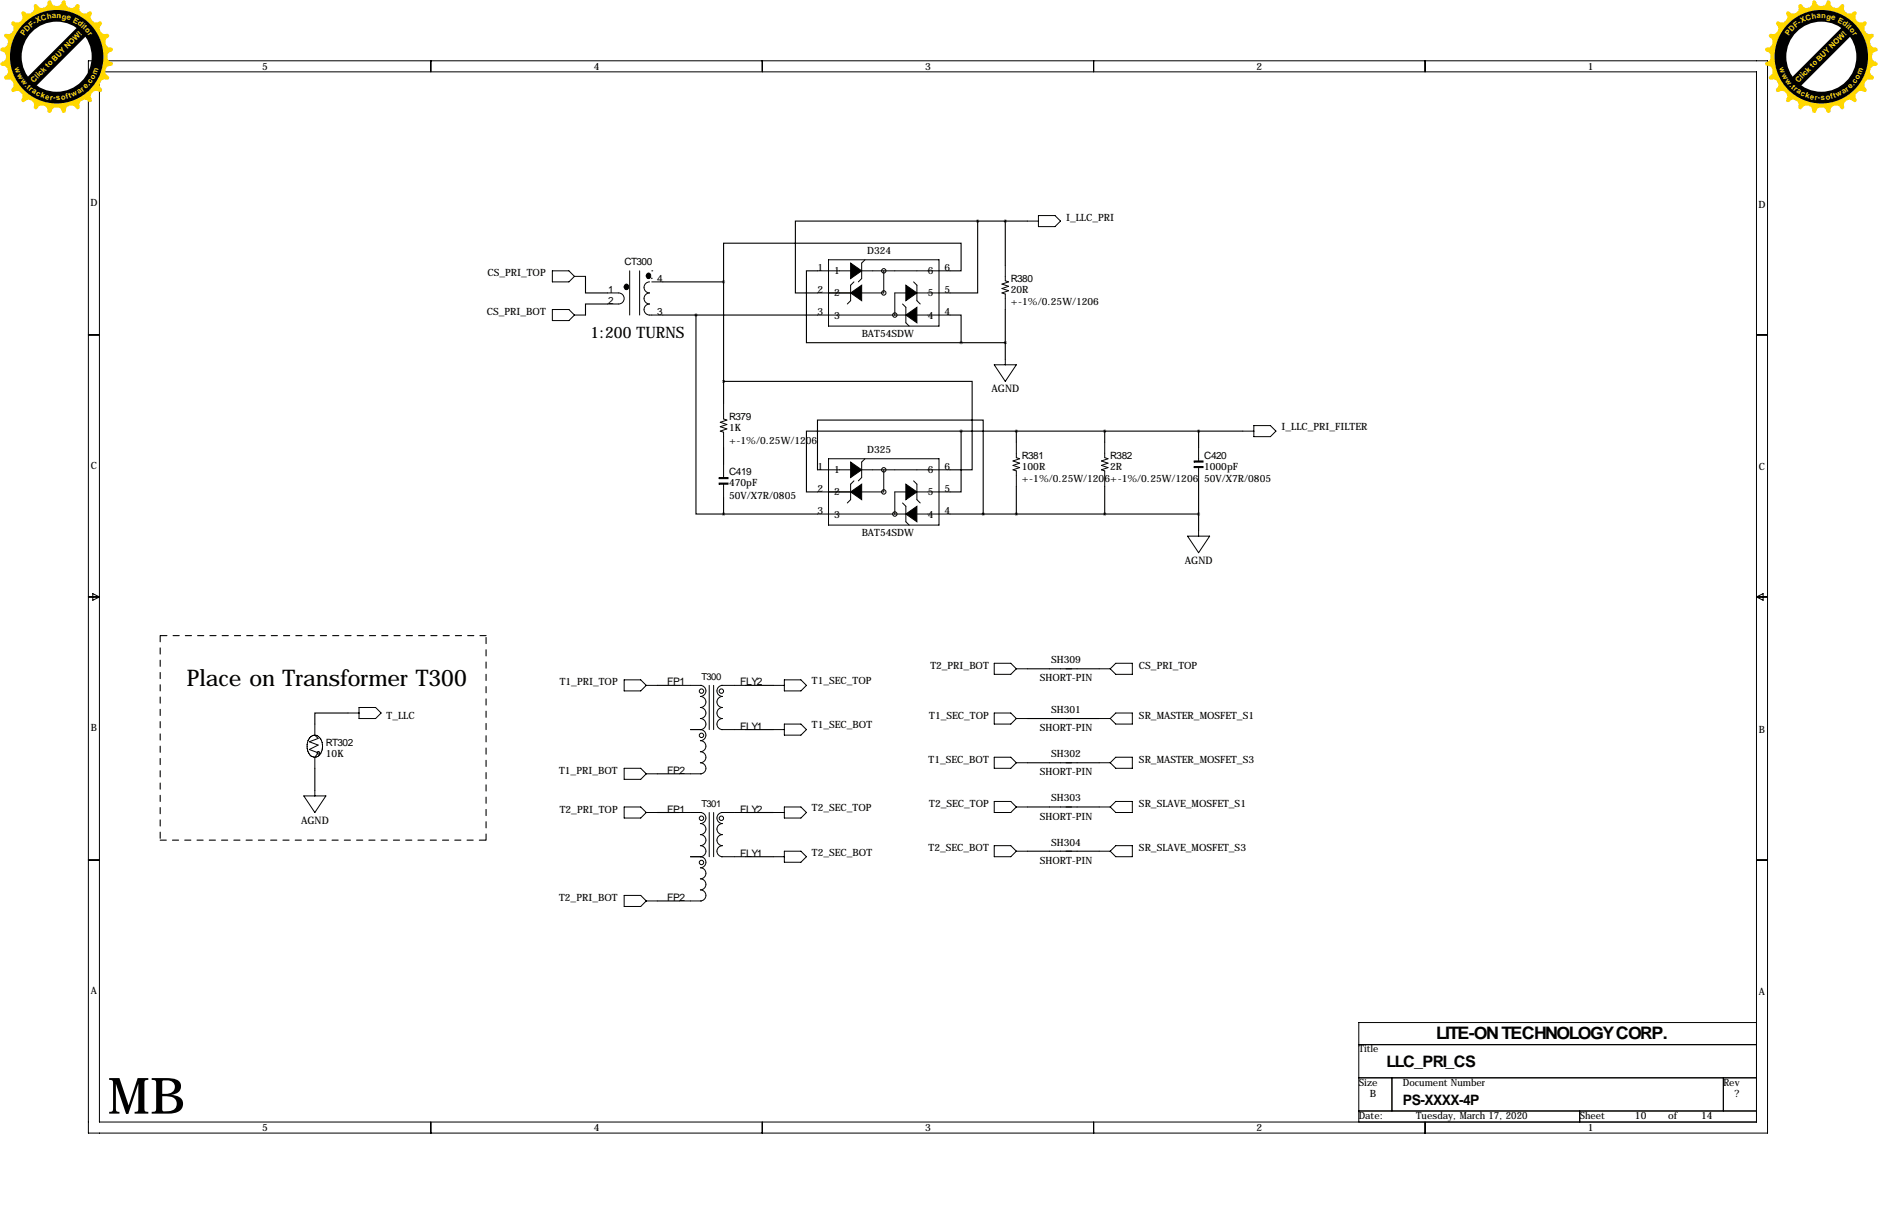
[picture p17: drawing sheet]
<svg xmlns="http://www.w3.org/2000/svg" width="432mm" height="279mm" viewBox="0 0 432 279" stroke-linecap="round" stroke-linejoin="round" font-family="sans-serif">
<defs><g id="words">
<text font-size="11.5" x="24.8" y="255.9">MB</text>
<text font-size="5.3" x="42.9" y="157.7">Place on Transformer T300</text>
<text font-size="4" x="330.2" y="238.8">LITE-ON TECHNOLOGY CORP.</text>
<g font-size="3.6">
<text x="135.7" y="77.6">1:200 TURNS</text>
<text x="318.8" y="245.1">LLC_PRI_CS</text>
</g>
<text font-size="3.3" x="322.6" y="254">PS-XXXX-4P</text>
<g font-size="2.4">
<text x="228" y="90.2">AGND</text>
<text x="272.4" y="129.5">AGND</text>
<text x="153.4" y="157.5">FP1</text>
<text x="170.2" y="157.5">FLY2</text>
<text x="170.2" y="167.6">FLY1</text>
<text x="153.4" y="177.8">FP2</text>
<text x="69.2" y="189.2">AGND</text>
<text x="153.4" y="186.7">FP1</text>
<text x="170.2" y="186.7">FLY2</text>
<text x="170.2" y="196.8">FLY1</text>
<text x="153.4" y="207">FP2</text>
</g>
<g font-size="2.3">
<text x="60.3" y="16">5</text>
<text x="136.5" y="16">4</text>
<text x="212.7" y="16">3</text>
<text x="288.9" y="16">2</text>
<text x="365.1" y="16">1</text>
<text x="20.8" y="47.3">D</text>
<text x="404.3" y="47.8">D</text>
<text x="245.1" y="50.8">I_LLC_PRI</text>
<text x="199.4" y="58.4">D324</text>
<text x="112.1" y="63.5">CS_PRI_TOP</text>
<text x="143.6" y="61">CT300</text>
<text x="151.1" y="64.8">4</text>
<text x="188" y="62.2">1</text>
<text x="191.8" y="63">1</text>
<text x="213.4" y="63">6</text>
<text x="217.2" y="62.2">6</text>
<text x="232.4" y="64.8">R380</text>
<text x="139.8" y="67.3">1</text>
<text x="139.8" y="69.8">2</text>
<text x="188" y="67.3">2</text>
<text x="191.8" y="68.1">2</text>
<text x="213.4" y="68.1">5</text>
<text x="217.2" y="67.3">5</text>
<text x="232.4" y="67.3">20R</text>
<text x="232.4" y="70.2">+-1%/0.25W/1206</text>
<text x="111.9" y="72.4">CS_PRI_BOT</text>
<text x="151.1" y="72.4">3</text>
<text x="188" y="72.4">3</text>
<text x="191.8" y="73.2">3</text>
<text x="198.1" y="77.5">BAT54SDW</text>
<text x="213.4" y="73.2">4</text>
<text x="217.2" y="72.4">4</text>
<text x="167.6" y="99.1">1K</text>
<text x="167.6" y="101.9">+-1%/0.25W/1206</text>
<text x="167.6" y="96.5">R379</text>
<text x="294.6" y="98.8">I_LLC_PRI_FILTER</text>
<text x="20.9" y="107.7">C</text>
<text x="188" y="107.9">1</text>
<text x="199.4" y="104.1">D325</text>
<text x="217.2" y="107.9">6</text>
<text x="234.9" y="105.4">R381</text>
<text x="234.9" y="107.9">100R</text>
<text x="255.3" y="105.4">R382</text>
<text x="255.3" y="107.9">2R</text>
<text x="276.9" y="105.4">C420</text>
<text x="276.9" y="107.9">1000pF</text>
<text x="404.4" y="108">C</text>
<text x="167.6" y="111.8">470pF</text>
<text x="167.6" y="109.2">C419</text>
<text x="188" y="113">2</text>
<text x="191.8" y="108.8">1</text>
<text x="191.8" y="113.8">2</text>
<text x="213.4" y="113.8">5</text>
<text x="213.4" y="108.8">6</text>
<text x="217.2" y="113">5</text>
<text x="234.9" y="110.8">+-1%/0.25W/1206+-1%/0.25W/1206</text>
<text x="276.9" y="110.8">50V/X7R/0805</text>
<text x="167.6" y="114.6">50V/X7R/0805</text>
<text x="188" y="118.1">3</text>
<text x="191.8" y="118.9">3</text>
<text x="213.4" y="118.9">4</text>
<text x="217.2" y="118.1">4</text>
<text x="198.1" y="123.2">BAT54SDW</text>
<text x="213.9" y="153.7">T2_PRI_BOT</text>
<text x="241.7" y="152.4">SH309</text>
<text x="261.9" y="153.7">CS_PRI_TOP</text>
<text x="128.7" y="157.5">T1_PRI_TOP</text>
<text x="186.7" y="157.2">T1_SEC_TOP</text>
<text x="239.1" y="156.6">SHORT-PIN</text>
<text x="20.9" y="167.9">B</text>
<text x="88.9" y="165.1">T_LLC</text>
<text x="186.7" y="167.4">T1_SEC_BOT</text>
<text x="213.7" y="165.1">T1_SEC_TOP</text>
<text x="239.1" y="168">SHORT-PIN</text>
<text x="241.7" y="163.8">SH301</text>
<text x="261.9" y="165.1">SR_MASTER_MOSFET_S1</text>
<text x="74.9" y="174">10K</text>
<text x="74.9" y="171.4">RT302</text>
<text x="241.7" y="174">SH302</text>
<text x="404.4" y="168.4">B</text>
<text x="128.6" y="177.8">T1_PRI_BOT</text>
<text x="213.5" y="175.3">T1_SEC_BOT</text>
<text x="239.1" y="178.1">SHORT-PIN</text>
<text x="261.9" y="175.3">SR_MASTER_MOSFET_S3</text>
<text x="213.7" y="185.4">T2_SEC_TOP</text>
<text x="241.7" y="184.1">SH303</text>
<text x="261.9" y="185.4">SR_SLAVE_MOSFET_S1</text>
<text x="128.7" y="186.7">T2_PRI_TOP</text>
<text x="186.7" y="186.4">T2_SEC_TOP</text>
<text x="239.1" y="188.3">SHORT-PIN</text>
<text x="186.7" y="196.6">T2_SEC_BOT</text>
<text x="213.5" y="195.6">T2_SEC_BOT</text>
<text x="241.7" y="194.3">SH304</text>
<text x="261.9" y="195.6">SR_SLAVE_MOSFET_S3</text>
<text x="239.1" y="198.5">SHORT-PIN</text>
<text x="128.6" y="207">T2_PRI_BOT</text>
<text x="20.9" y="228.4">A</text>
<text x="404.4" y="228.6">A</text>
<text x="312.4" y="241.8">Title</text>
<text x="312.4" y="249.4">Size</text>
<text x="315" y="252">B</text>
<text x="322.6" y="249.4">Document Number</text>
<text x="396.2" y="249.4">Rev</text>
<text x="398.8" y="252">?</text>
<text x="312.4" y="257">Date:</text>
<text x="325.6" y="257">Tuesday, March 17, 2020</text>
<text x="363.2" y="257">Sheet</text>
<text x="375.9" y="257">10</text>
<text x="383.5" y="257">of</text>
<text x="391.2" y="257">14</text>
<text x="60.3" y="259.9">5</text>
<text x="136.5" y="259.9">4</text>
<text x="212.7" y="259.9">3</text>
<text x="288.9" y="259.9">2</text>
<text x="365.1" y="259.9">1</text>
</g>
<g font-size="2.2">
<text x="161.3" y="156.2">T300</text>
<text x="161.3" y="185.4">T301</text>
</g>
<g font-size="1.7" fill="#ffd700">
<text x="8" y="5.7" transform="rotate(-33 8 5.7)">-</text>
<text x="8.6" y="5.4" transform="rotate(-27 8.6 5.4)">X</text>
<text x="9.6" y="4.9" transform="rotate(-18 9.6 4.9)">C</text>
<text x="10.9" y="4.4" transform="rotate(-11 10.9 4.4)">h</text>
<text x="12" y="4.3" transform="rotate(-4 12 4.3)">a</text>
<text x="13" y="4.2" transform="rotate(3 13 4.2)">n</text>
<text x="14.1" y="4.3" transform="rotate(11 14.1 4.3)">g</text>
<text x="15.2" y="4.5" transform="rotate(17 15.2 4.5)">e</text>
<text x="16.7" y="5" transform="rotate(28 16.7 5)">E</text>
<text x="17.7" y="5.5" transform="rotate(35 17.7 5.5)">d</text>
<text x="413.8" y="5.7" transform="rotate(-33 413.8 5.7)">-</text>
<text x="414.3" y="5.4" transform="rotate(-27 414.3 5.4)">X</text>
<text x="415.4" y="4.9" transform="rotate(-18 415.4 4.9)">C</text>
<text x="416.6" y="4.4" transform="rotate(-11 416.6 4.4)">h</text>
<text x="417.7" y="4.3" transform="rotate(-4 417.7 4.3)">a</text>
<text x="418.7" y="4.2" transform="rotate(3 418.7 4.2)">n</text>
<text x="419.9" y="4.3" transform="rotate(11 419.9 4.3)">g</text>
<text x="420.9" y="4.5" transform="rotate(17 420.9 4.5)">e</text>
<text x="422.4" y="5" transform="rotate(28 422.4 5)">E</text>
<text x="423.5" y="5.5" transform="rotate(35 423.5 5.5)">d</text>
<text x="5.5" y="8.3" transform="rotate(-54 5.5 8.3)">P</text>
<text x="6.2" y="7.4" transform="rotate(-46 6.2 7.4)">D</text>
<text x="7.2" y="6.4" transform="rotate(-38 7.2 6.4)">F</text>
<text x="18.6" y="6.2" transform="rotate(41 18.6 6.2)">i</text>
<text x="19" y="6.5" transform="rotate(44 19 6.5)">t</text>
<text x="19.4" y="6.9" transform="rotate(50 19.4 6.9)">o</text>
<text x="20.1" y="7.8" transform="rotate(56 20.1 7.8)">r</text>
<text x="411.3" y="8.3" transform="rotate(-54 411.3 8.3)">P</text>
<text x="412" y="7.4" transform="rotate(-46 412 7.4)">D</text>
<text x="412.9" y="6.4" transform="rotate(-38 412.9 6.4)">F</text>
<text x="424.3" y="6.2" transform="rotate(41 424.3 6.2)">i</text>
<text x="424.7" y="6.5" transform="rotate(44 424.7 6.5)">t</text>
<text x="425.2" y="6.9" transform="rotate(50 425.2 6.9)">o</text>
<text x="425.9" y="7.8" transform="rotate(56 425.9 7.8)">r</text>
<text x="3.3" y="15.7" transform="rotate(71 3.3 15.7)">w</text>
<text x="3.9" y="17.2" transform="rotate(61 3.9 17.2)">w</text>
<text x="22.2" y="17.2" transform="rotate(-70 22.2 17.2)">m</text>
<text x="409.1" y="15.7" transform="rotate(71 409.1 15.7)">w</text>
<text x="409.6" y="17.2" transform="rotate(61 409.6 17.2)">w</text>
<text x="427.9" y="17.2" transform="rotate(-70 427.9 17.2)">m</text>
<text x="4.7" y="18.6" transform="rotate(52 4.7 18.6)">w</text>
<text x="5.6" y="19.8" transform="rotate(46 5.6 19.8)">.</text>
<text x="6" y="20.2" transform="rotate(42 6 20.2)">t</text>
<text x="6.6" y="20.7" transform="rotate(38 6.6 20.7)">r</text>
<text x="7.2" y="21.2" transform="rotate(33 7.2 21.2)">a</text>
<text x="7.8" y="19" transform="rotate(-45 7.8 19)">Click to BUY NOW!</text>
<text x="8.2" y="21.8" transform="rotate(26 8.2 21.8)">c</text>
<text x="9.2" y="22.3" transform="rotate(19 9.2 22.3)">k</text>
<text x="10.3" y="22.7" transform="rotate(13 10.3 22.7)">e</text>
<text x="11.4" y="22.9" transform="rotate(7 11.4 22.9)">r</text>
<text x="12.2" y="23" transform="rotate(3 12.2 23)">-</text>
<text x="12.9" y="23.1" transform="rotate(-2 12.9 23.1)">s</text>
<text x="14.1" y="23" transform="rotate(-9 14.1 23)">o</text>
<text x="15.3" y="22.8" transform="rotate(-15 15.3 22.8)">f</text>
<text x="16" y="22.6" transform="rotate(-19 16 22.6)">t</text>
<text x="16.7" y="22.4" transform="rotate(-25 16.7 22.4)">w</text>
<text x="18.1" y="21.7" transform="rotate(-33 18.1 21.7)">a</text>
<text x="19.1" y="21.1" transform="rotate(-39 19.1 21.1)">r</text>
<text x="19.7" y="20.5" transform="rotate(-44 19.7 20.5)">e</text>
<text x="20.5" y="19.8" transform="rotate(-49 20.5 19.8)">.</text>
<text x="20.9" y="19.3" transform="rotate(-54 20.9 19.3)">c</text>
<text x="21.6" y="18.3" transform="rotate(-61 21.6 18.3)">o</text>
<text x="410.4" y="18.6" transform="rotate(52 410.4 18.6)">w</text>
<text x="411.4" y="19.8" transform="rotate(46 411.4 19.8)">.</text>
<text x="411.8" y="20.2" transform="rotate(42 411.8 20.2)">t</text>
<text x="412.3" y="20.7" transform="rotate(38 412.3 20.7)">r</text>
<text x="413" y="21.2" transform="rotate(33 413 21.2)">a</text>
<text x="413.5" y="19" transform="rotate(-45 413.5 19)">Click to BUY NOW!</text>
<text x="413.9" y="21.8" transform="rotate(26 413.9 21.8)">c</text>
<text x="415" y="22.3" transform="rotate(19 415 22.3)">k</text>
<text x="416.1" y="22.7" transform="rotate(13 416.1 22.7)">e</text>
<text x="417.2" y="22.9" transform="rotate(7 417.2 22.9)">r</text>
<text x="418" y="23" transform="rotate(3 418 23)">-</text>
<text x="418.7" y="23.1" transform="rotate(-2 418.7 23.1)">s</text>
<text x="419.8" y="23" transform="rotate(-9 419.8 23)">o</text>
<text x="421.1" y="22.8" transform="rotate(-15 421.1 22.8)">f</text>
<text x="421.7" y="22.6" transform="rotate(-19 421.7 22.6)">t</text>
<text x="422.4" y="22.4" transform="rotate(-25 422.4 22.4)">w</text>
<text x="423.9" y="21.7" transform="rotate(-33 423.9 21.7)">a</text>
<text x="424.8" y="21.1" transform="rotate(-39 424.8 21.1)">r</text>
<text x="425.4" y="20.5" transform="rotate(-44 425.4 20.5)">e</text>
<text x="426.2" y="19.8" transform="rotate(-49 426.2 19.8)">.</text>
<text x="426.6" y="19.3" transform="rotate(-54 426.6 19.3)">c</text>
<text x="427.3" y="18.3" transform="rotate(-61 427.3 18.3)">o</text>
</g>
</g></defs>
<g fill="none" stroke="#000" stroke-width=".23">
<path d="M20.3 14h386.1v246.3h-386.1zM22.9 16.5h381v241.3h-381zM99.1 14v2.5M175.3 14v2.5M251.5 14v2.5M327.7 14v2.5M190.5 59.7h25.4v15.2h-25.4zM198.9 59.7l-.8 .8v3.5l-.7 .8M236.2 50.8h2.6M238.8 49.5h3.8l1.2 1.3-1.2 1.3h-3.8zM20.3 77h2.6M127 62.2h3.8l1.3 1.3-1.3 1.3h-3.8z"/>
<path d="M127 71.1h3.8l1.3 1.3-1.3 1.3h-3.8zM132.1 72.4h2.5M132.1 63.5h2.5M139.7 67.3h2.5a1.27 1.27 0 0 1 1.3 1.3 1.27 1.27 0 0 1-1.3 1.2h-2.5M144.8 62.2v10.2M147.1 62.2v10.2M149.4 64.8a1.27 1.27 0 0 0-1.3 1.2 1.27 1.27 0 0 0 1.3 1.3 1.27 1.27 0 0 0-1.3 1.3 1.27 1.27 0 0 0 1.3 1.2 1.27 1.27 0 0 0-1.3 1.3 1.27 1.27 0 0 0 1.3 1.3h3M149.9 62.2h.1M149.9 64.8h2.5M188 72.4h20.3M188 62.2h7.6M196.3 64.8l-.7 .7v3.6l-.8 .7"/>
<path d="M198.1 62.2h20.3M203.2 62.2v5.1h-15.2M207.5 69.8l.8 .8v3.6l.7 .7M208.3 67.3h-2.6v5.1M210.1 64.8l.7 .7v3.6l.8 .7M210.8 72.4h7.6M210.8 67.3h7.6M231.1 61v3.5l.8 .3-1.5 .5 1.5 .5-1.5 .5 1.5 .5-1.5 .5 .7 .3v3.5M403.9 77h2.5M166.4 92.7v3.6l.7 .2-1.5 .5 1.5 .5-1.5 .5 1.5 .6-1.5 .5 .8 .2v3.6M228.6 83.8h5.1l-2.6 3.8zM231.1 82.5v1.3"/>
<path d="M285.8 99.1h2.5M288.3 97.8h3.8l1.3 1.3-1.3 1.2h-3.8zM166.4 106.7v3M166.4 111.3v3M188 107.9h7.6M188 118.1h20.3M190.5 105.4h25.4v15.3h-25.4zM196.3 110.5l-.7 .8v3.5l-.8 .8M198.1 107.9h20.3M198.9 105.4l-.8 .8v3.5l-.7 .8M203.2 107.9v5.1h-15.2M207.5 115.6l.8 .7v3.6l.7 .8"/>
<path d="M208.3 113h-2.6v5.1M210.1 110.5l.7 .8v3.5l.8 .8M210.8 113h7.6M210.8 118.1h7.6M233.7 101.6v3.6l.7 .2-1.5 .5 1.5 .5-1.5 .5 1.5 .5-1.5 .5 .8 .3v3.6M254 101.6v3.6l.8 .2-1.6 .5 1.6 .5-1.6 .5 1.6 .5-1.6 .5 .8 .3v3.6M275.6 102.9v3M275.6 107.4v3.1M20.3 137.2h2.6M21.3 136.4l1.6 .8-1.6 .7zM273 123.2h5.1l-2.5 3.8zM275.6 121.9v1.3"/>
<path d="M403.9 137.2h2.5M403.9 137.2l1.5-.8v1.5zM143.5 156.2h3.8l1.3 1.3-1.3 1.3h-3.8zM148.6 157.5h2.5M156.2 157.5h5.1M161 157.5a1.27 1.27 0 0 1 1.3 1.2 1.27 1.27 0 0 1-1.3 1.3 1.27 1.27 0 0 1 1.3 1.3 1.27 1.27 0 0 1-1.3 1.3 1.27 1.27 0 0 1 1.3 1.2 1.27 1.27 0 0 1-1.3 1.3 1.27 1.27 0 0 1 1.3 1.3 1.27 1.27 0 0 1-1.3 1.2 1.27 1.27 0 0 1 1.3 1.3 1.27 1.27 0 0 1-1.3 1.3 1.27 1.27 0 0 1 1.3 1.2 1.27 1.27 0 0 1-1.3 1.3 1.27 1.27 0 0 1 1.3 1.3 1.27 1.27 0 0 1-1.3 1.3 1.27 1.27 0 0 1 1.3 1.2 1.27 1.27 0 0 1-1.3 1.3M163.1 157.5v10.1M164.1 157.5v10.1M165.9 157.5h5.5M166.1 157.5a1.27 1.27 0 0 0-1.3 1.3 1.27 1.27 0 0 0 1.3 1.2 1.27 1.27 0 0 0-1.3 1.3 1.27 1.27 0 0 0 1.3 1.3 1.27 1.27 0 0 0-1.3 1.2 1.27 1.27 0 0 0 1.3 1.3 1.27 1.27 0 0 0-1.3 1.3 1.27 1.27 0 0 0 1.3 1.2M177.8 157.5h2.5M180.3 156.2h3.8l1.3 1.3-1.3 1.3h-3.8z"/>
<path d="M228.6 152.4h3.8l1.3 1.3-1.3 1.2h-3.8zM233.7 153.7h2.5M252.7 153.7h2.6M255.3 153.7l1.2-1.3h3.8v2.5h-3.8zM72.4 168.9l.8 .8-2.1 .7 2.1 .8-2.1 1 2.1 .8-.8 1M72.4 168.9a2.67 2.67 0 0 1 1.5 3.8l-.6 1-.9 .3M72.4 168.9a2.72 2.72 0 0 0-1.9 2.3 2.72 2.72 0 0 0 1.3 2.6l.6 .2M72.4 166.4v2.5M72.4 174v2.5M80 163.8h2.5M82.5 162.6h3.9l1.2 1.2-1.2 1.3h-3.9zM143.5 176.5h3.8l1.3 1.3-1.3 1.3h-3.8z"/>
<path d="M148.6 177.8h2.5M156.2 177.8h5.1M158.7 167.6h2.6M165.9 167.6h5.5M177.8 167.6h2.5M180.3 166.4h3.8l1.3 1.2-1.3 1.3h-3.8zM228.6 163.8h3.8l1.3 1.3-1.3 1.3h-3.8zM228.6 174h3.8l1.3 1.3-1.3 1.2h-3.8zM233.7 165.1h2.5M233.7 175.3h2.5M252.7 165.1h2.6M252.7 175.3h2.6"/>
<path d="M255.3 165.1l1.2-1.3h3.8v2.6h-3.8zM255.3 175.3l1.2-1.3h3.8v2.5h-3.8zM20.3 197.6h2.6M69.8 182.9h5.1l-2.5 3.8zM72.4 181.6v1.3M143.5 185.4h3.8l1.3 1.3-1.3 1.3h-3.8zM148.6 186.7h2.5M156.2 186.7h5.1M158.7 196.8h2.6M161 186.7a1.27 1.27 0 0 1 1.3 1.3 1.27 1.27 0 0 1-1.3 1.2 1.27 1.27 0 0 1 1.3 1.3 1.27 1.27 0 0 1-1.3 1.3 1.27 1.27 0 0 1 1.3 1.2 1.27 1.27 0 0 1-1.3 1.3 1.27 1.27 0 0 1 1.3 1.3 1.27 1.27 0 0 1-1.3 1.2 1.27 1.27 0 0 1 1.3 1.3 1.27 1.27 0 0 1-1.3 1.3 1.27 1.27 0 0 1 1.3 1.3 1.27 1.27 0 0 1-1.3 1.2 1.27 1.27 0 0 1 1.3 1.3 1.27 1.27 0 0 1-1.3 1.3 1.27 1.27 0 0 1 1.3 1.2 1.27 1.27 0 0 1-1.3 1.3M163.1 186.7v10.1M164.1 186.7v10.1"/>
<path d="M165.9 196.8h5.5M165.9 186.7h5.5M166.1 186.7a1.27 1.27 0 0 0-1.3 1.3 1.27 1.27 0 0 0 1.3 1.2 1.27 1.27 0 0 0-1.3 1.3 1.27 1.27 0 0 0 1.3 1.3 1.27 1.27 0 0 0-1.3 1.2 1.27 1.27 0 0 0 1.3 1.3 1.27 1.27 0 0 0-1.3 1.3 1.27 1.27 0 0 0 1.3 1.2M177.8 196.8h2.5M177.8 186.7h2.5M180.3 185.4h3.8l1.3 1.3-1.3 1.3h-3.8zM180.3 195.6h3.8l1.3 1.2-1.3 1.3h-3.8zM228.6 194.3h3.8l1.3 1.3-1.3 1.2h-3.8zM228.6 184.1h3.8l1.3 1.3-1.3 1.3h-3.8zM233.7 185.4h2.5M233.7 195.6h2.5M252.7 185.4h2.6"/>
<path d="M252.7 195.6h2.6M255.3 195.6l1.2-1.3h3.8v2.5h-3.8zM255.3 185.4l1.2-1.3h3.8v2.6h-3.8zM403.9 197.6h2.5M143.5 205.7h3.8l1.3 1.3-1.3 1.3h-3.8zM148.6 207h2.5M156.2 207h5.1M403.9 234.9h-91.5v22.9M99.1 257.8v2.5M175.3 257.8v2.5M251.5 257.8v2.5M312.4 255.3h91.5"/>
<path d="M312.4 247.6h91.5M312.4 240h91.5M320 247.6v7.7M327.7 257.8v2.5M363.2 255.3v2.5M396.2 247.6v7.7"/>
<circle cx="149.9" cy="64" r=".05"/>
<circle cx="203.2" cy="62.2" r=".51"/>
<circle cx="203.2" cy="67.3" r=".51"/>
<circle cx="205.7" cy="72.4" r=".51"/>
<circle cx="203.2" cy="107.9" r=".51"/>
<circle cx="203.2" cy="113" r=".51"/>
<circle cx="205.7" cy="118.1" r=".51"/>
<circle cx="161.3" cy="158.8" r=".51"/>
<circle cx="165.9" cy="158.8" r=".51"/>
<circle cx="73.2" cy="173" r=".3"/>
<circle cx="161.3" cy="169" r=".51"/>
<circle cx="161.3" cy="188" r=".51"/>
<circle cx="161.3" cy="198.2" r=".51"/>
<circle cx="165.9" cy="188" r=".51"/>
</g>
<path d="M36.8 146v47M111.8 146h-75M36.8 193h75M111.8 193v-47" fill="none" stroke="#000" stroke-width=".25" stroke-dasharray="1.4 1.4"/>
<g fill="#000" stroke="#000" stroke-width=".23">
<path d="M143.7 65.4a.55 .55 0 0 1 .8 .5 .55 .55 0 0 1-.8 .5l-.2-.4zM148.8 62.9a.55 .55 0 0 1 .8 .5 .55 .55 0 0 1-.8 .5l-.2-.4zM195.6 67.3l2.5-1.8v3.6zM195.6 60.5l2.5 1.7-2.5 1.8zM208.3 72.4l2.5-1.8v3.6zM208.3 65.5l2.5 1.8-2.5 1.8zM165.4 111h2v.3h-2zM165.4 109.7h2v.3h-2zM195.6 113l2.5-1.7v3.5zM195.6 106.2l2.5 1.7-2.5 1.8zM208.3 118.1l2.5-1.8v3.6zM208.3 111.3l2.5 1.7-2.5 1.8z"/>
<path d="M274.6 107.2h2v.2h-2zM274.6 105.9h2v.3h-2z"/>
</g>
<g fill="none" stroke="#000" stroke-width=".25">
<path d="M224.8 50.8h-41.9v16.5h5.1M224.8 50.8v16.5h-6.4M224.8 50.8h11.4M231.1 50.8v10.2M134.6 63.5v3.8h5.1M139.7 69.8h-5.1v2.6M152.4 72.4h35.6M152.4 64.8h14M160 72.4v45.7h6.4M166.4 64.8v27.9M188 62.2h-2.6v16.5h35.6M218.4 62.2h2.6v-6.3h-54.6v8.9"/>
<path d="M218.4 72.4h2.6v6.3M221 78.7h10.1M231.1 71.1v11.4M166.4 87.6h57.1v20.3h-5.1M221 99.1h-35.6v13.9h2.6M221 99.1v13.9h-2.6M221 99.1h64.8M233.7 99.1v2.5M254 99.1v2.5M275.6 99.1v3.8M166.4 102.9v3.8M166.4 114.3v3.8"/>
<path d="M166.4 118.1h21.6M188 107.9v-11.4h38.1v21.6M218.4 118.1h57.2M233.7 111.8v6.3M254 111.8v6.3M275.6 110.5v11.4M151.1 157.5h5.1M171.4 157.5h6.4M236.2 153.7h16.5M72.4 176.5v5.1M80 163.8h-7.6v2.6M151.1 177.8h5.1"/>
<path d="M171.4 167.6h6.4M236.2 165.1h16.5M236.2 175.3h16.5M151.1 186.7h5.1M171.4 186.7h6.4M171.4 196.8h6.4M236.2 185.4h16.5M236.2 195.6h16.5M151.1 207h5.1"/>
</g>
<path d="M231.1 78.7a.05 .05 0 0 0 .1 0 .05 .05 0 0 0-.1 0zM231.1 50.8a.05 .05 0 0 0 .1 0 .05 .05 0 0 0-.1 0zM166.3 87.6a.05 .05 0 0 0 .1 0 .05 .05 0 0 0-.1 0zM226 118.1a.05 .05 0 0 0 .1 0 .05 .05 0 0 0-.1 0zM166.3 118.1a.05 .05 0 0 0 .1 0 .05 .05 0 0 0-.1 0zM166.3 64.8a.05 .05 0 0 0 .1 0 .05 .05 0 0 0-.1 0z" fill="#000" stroke="#000" stroke-width=".63"/>
<path d="M2.7 5.1a1.03 1.03 0 0 0 .4 1.1 1.25 1.25 0 0 1-.3 1.3 1.25 1.25 0 0 1-1.3 .3l-.5 .2a1.03 1.03 0 0 0 .7 1 1.25 1.25 0 0 1 0 1.3 1.25 1.25 0 0 1-1.2 .6l-.4 .4a1.03 1.03 0 0 0 .9 .8 1.25 1.25 0 0 1 .4 1.3 1.25 1.25 0 0 1-1 .9l-.3 .4a1.03 1.03 0 0 0 1.1 .5 1.25 1.25 0 0 1 .7 1.2 1.25 1.25 0 0 1-.8 1.1l-.1 .5a1.03 1.03 0 0 0 1.2 .2 1.25 1.25 0 0 1 .9 1 1.25 1.25 0 0 1-.4 1.2v.6a1.03 1.03 0 0 0 1.2-.1 1.25 1.25 0 0 1 1.1 .6 1.25 1.25 0 0 1 0 1.3l.1 .6a1.03 1.03 0 0 0 1.1-.4 1.25 1.25 0 0 1 1.3 .3 1.25 1.25 0 0 1 .3 1.3l.2 .5a1.03 1.03 0 0 0 1-.7 1.25 1.25 0 0 1 1.3 0 1.25 1.25 0 0 1 .6 1.2l.4 .3a1.03 1.03 0 0 0 .8-.9 1.25 1.25 0 0 1 1.3-.3 1.25 1.25 0 0 1 .9 1l.4 .2a1.03 1.03 0 0 0 .5-1 1.25 1.25 0 0 1 1.2-.7 1.25 1.25 0 0 1 1.1 .7l.5 .2a1.03 1.03 0 0 0 .2-1.2 1.25 1.25 0 0 1 1-1 1.25 1.25 0 0 1 1.2 .5h.6a1.03 1.03 0 0 0-.1-1.2 1.25 1.25 0 0 1 .6-1.2 1.25 1.25 0 0 1 1.3 .1l.6-.1a1.03 1.03 0 0 0-.4-1.2 1.25 1.25 0 0 1 .3-1.2 1.25 1.25 0 0 1 1.3-.3l.5-.3a1.03 1.03 0 0 0-.7-1 1.25 1.25 0 0 1 0-1.3 1.25 1.25 0 0 1 1.2-.6l.3-.4a1.03 1.03 0 0 0-.9-.7 1.25 1.25 0 0 1-.3-1.3 1.25 1.25 0 0 1 1-.9l.2-.5a1.03 1.03 0 0 0-1-.5 1.25 1.25 0 0 1-.7-1.1 1.25 1.25 0 0 1 .7-1.1l.2-.6a1.03 1.03 0 0 0-1.2-.2 1.25 1.25 0 0 1-1-.9 1.25 1.25 0 0 1 .5-1.2v-.6a1.03 1.03 0 0 0-1.2 .1 1.25 1.25 0 0 1-1.2-.7 1.25 1.25 0 0 1 .1-1.3l-.1-.5a1.03 1.03 0 0 0-1.2 .4 1.25 1.25 0 0 1-1.2-.3 1.25 1.25 0 0 1-.3-1.3l-.3-.5a1.03 1.03 0 0 0-1 .7 1.25 1.25 0 0 1-1.3 0 1.25 1.25 0 0 1-.6-1.2l-.4-.4a1.03 1.03 0 0 0-.7 .9 1.25 1.25 0 0 1-1.3 .4 1.25 1.25 0 0 1-.9-1l-.5-.3a1.03 1.03 0 0 0-.5 1.1 1.25 1.25 0 0 1-1.1 .7 1.25 1.25 0 0 1-1.1-.8l-.6-.1a1.03 1.03 0 0 0-.2 1.2 1.25 1.25 0 0 1-.9 .9 1.25 1.25 0 0 1-1.2-.4h-.6a1.03 1.03 0 0 0 .1 1.2 1.25 1.25 0 0 1-.7 1.1 1.25 1.25 0 0 1-1.3 0zM2.3 13a10.8 10.8 0 0 0 21.5 0 10.8 10.8 0 0 0-21.5 0z" fill-rule="evenodd" fill="#ffd700"/>
<path d="M2.3 13a10.8 10.8 0 0 0 21.5 0 10.8 10.8 0 0 0-21.5 0zM4.8 13a8.2 8.2 0 0 0 16.5 0 8.2 8.2 0 0 0-16.5 0z" fill-rule="evenodd" fill="#000"/>
<circle cx="13" cy="13" r="8.2" fill="none" stroke="#000" stroke-width=".35"/>
<path d="M6.3 17.8l11.5-11.5 1 .9 1 1.1-11.5 11.5-1.1-1z" fill="#000"/>
<path d="M408.4 5.1a1.03 1.03 0 0 0 .4 1.1 1.25 1.25 0 0 1-.3 1.3 1.25 1.25 0 0 1-1.3 .3l-.5 .2a1.03 1.03 0 0 0 .7 1 1.25 1.25 0 0 1 0 1.3 1.25 1.25 0 0 1-1.2 .6l-.3 .4a1.03 1.03 0 0 0 .9 .8 1.25 1.25 0 0 1 .3 1.3 1.25 1.25 0 0 1-1 .9l-.2 .4a1.03 1.03 0 0 0 1 .5 1.25 1.25 0 0 1 .7 1.2 1.25 1.25 0 0 1-.7 1.1l-.2 .5a1.03 1.03 0 0 0 1.2 .2 1.25 1.25 0 0 1 1 1 1.25 1.25 0 0 1-.5 1.2v.6a1.03 1.03 0 0 0 1.2-.1 1.25 1.25 0 0 1 1.2 .6 1.25 1.25 0 0 1-.1 1.3l.1 .6a1.03 1.03 0 0 0 1.2-.4 1.25 1.25 0 0 1 1.2 .3 1.25 1.25 0 0 1 .3 1.3l.3 .5a1.03 1.03 0 0 0 1-.7 1.25 1.25 0 0 1 1.3 0 1.25 1.25 0 0 1 .6 1.2l.4 .3a1.03 1.03 0 0 0 .7-.9 1.25 1.25 0 0 1 1.3-.3 1.25 1.25 0 0 1 .9 1l.5 .2a1.03 1.03 0 0 0 .5-1 1.25 1.25 0 0 1 1.1-.7 1.25 1.25 0 0 1 1.1 .7l.6 .2a1.03 1.03 0 0 0 .2-1.2 1.25 1.25 0 0 1 .9-1 1.25 1.25 0 0 1 1.2 .5h.6a1.03 1.03 0 0 0-.1-1.2 1.25 1.25 0 0 1 .7-1.2 1.25 1.25 0 0 1 1.3 .1l.5-.1a1.03 1.03 0 0 0-.4-1.2 1.25 1.25 0 0 1 .3-1.2 1.25 1.25 0 0 1 1.3-.3l.5-.3a1.03 1.03 0 0 0-.7-1 1.25 1.25 0 0 1 0-1.3 1.25 1.25 0 0 1 1.2-.6l.4-.4a1.03 1.03 0 0 0-.9-.7 1.25 1.25 0 0 1-.4-1.3 1.25 1.25 0 0 1 1-.9l.3-.5a1.03 1.03 0 0 0-1.1-.5 1.25 1.25 0 0 1-.7-1.1 1.25 1.25 0 0 1 .8-1.1l.1-.6a1.03 1.03 0 0 0-1.2-.2 1.25 1.25 0 0 1-.9-.9 1.25 1.25 0 0 1 .4-1.2v-.6a1.03 1.03 0 0 0-1.2 .1 1.25 1.25 0 0 1-1.1-.7 1.25 1.25 0 0 1 0-1.3l-.1-.5a1.03 1.03 0 0 0-1.1 .4 1.25 1.25 0 0 1-1.3-.3 1.25 1.25 0 0 1-.3-1.3l-.2-.5a1.03 1.03 0 0 0-1 .7 1.25 1.25 0 0 1-1.3 0 1.25 1.25 0 0 1-.6-1.2l-.4-.4a1.03 1.03 0 0 0-.8 .9 1.25 1.25 0 0 1-1.3 .4 1.25 1.25 0 0 1-.9-1l-.4-.3a1.03 1.03 0 0 0-.5 1.1 1.25 1.25 0 0 1-1.2 .7 1.25 1.25 0 0 1-1.1-.8l-.5-.1a1.03 1.03 0 0 0-.2 1.2 1.25 1.25 0 0 1-1 .9 1.25 1.25 0 0 1-1.2-.4h-.6a1.03 1.03 0 0 0 .1 1.2 1.25 1.25 0 0 1-.6 1.1 1.25 1.25 0 0 1-1.3 0zM408 13a10.8 10.8 0 0 0 21.5 0 10.8 10.8 0 0 0-21.5 0z" fill-rule="evenodd" fill="#ffd700"/>
<path d="M408 13a10.8 10.8 0 0 0 21.5 0 10.8 10.8 0 0 0-21.5 0zM410.5 13a8.2 8.2 0 0 0 16.5 0 8.2 8.2 0 0 0-16.5 0z" fill-rule="evenodd" fill="#000"/>
<circle cx="418.8" cy="13" r="8.2" fill="none" stroke="#000" stroke-width=".35"/>
<path d="M412 17.8l11.5-11.5 1.1 .9 .9 1.1-11.5 11.5-1-1z" fill="#000"/>
<use href="#words"/>
</svg>
